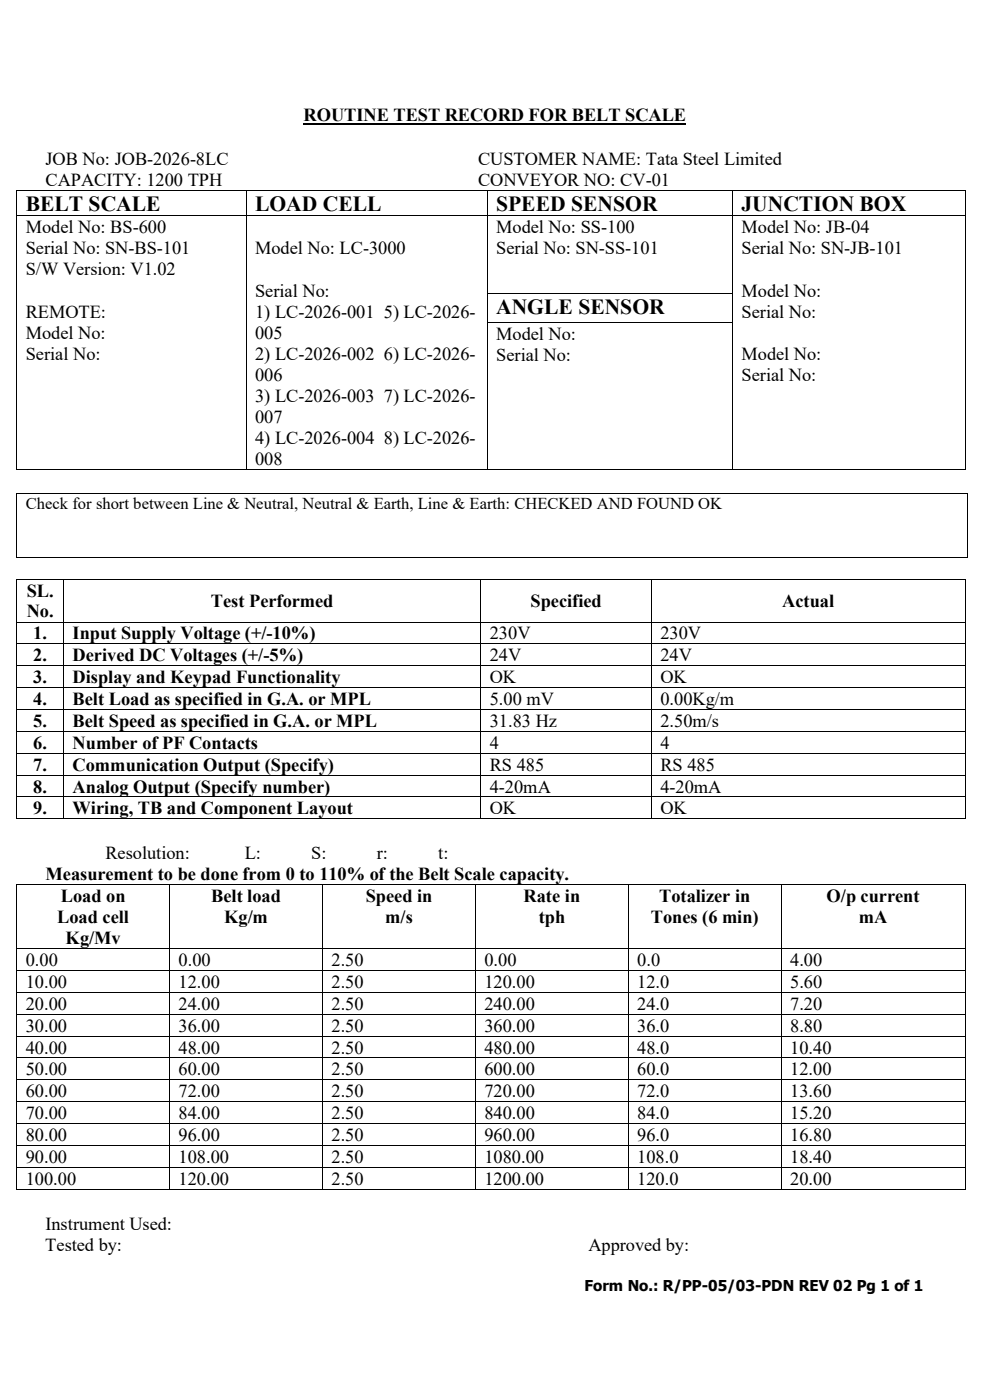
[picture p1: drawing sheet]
<svg xmlns="http://www.w3.org/2000/svg" width="210mm" height="297mm" viewBox="0 0 210 297" stroke-linecap="round" stroke-linejoin="round" font-family="sans-serif">
<defs><g id="words">
<g font-size="4.6">
<text x="5.5" y="44.8">BELT SCALE</text>
<text x="54.1" y="44.8">LOAD CELL</text>
<text x="105.3" y="44.8">SPEED SENSOR</text>
<text x="157.3" y="44.8">JUNCTION BOX</text>
<text x="105.3" y="66.6">ANGLE SENSOR</text>
</g>
<g font-size="3.9">
<text x="64.4" y="25.6">ROUTINE TEST RECORD FOR BELT SCALE</text>
<text x="9.7" y="35">JOB No: JOB-2026-8LC</text>
<text x="101.4" y="35">CUSTOMER NAME: Tata Steel Limited</text>
<text x="9.7" y="39.4">CAPACITY: 1200 TPH</text>
<text x="101.4" y="39.4">CONVEYOR NO: CV-01</text>
<text x="5.5" y="49.5">Model No: BS-600</text>
<text x="5.5" y="54">Serial No: SN-BS-101</text>
<text x="54.1" y="54">Model No: LC-3000</text>
<text x="105.3" y="49.5">Model No: SS-100</text>
<text x="105.3" y="54">Serial No: SN-SS-101</text>
<text x="157.3" y="49.5">Model No: JB-04</text>
<text x="157.3" y="54">Serial No: SN-JB-101</text>
<text x="5.5" y="58.4">S/W Version: V1.02</text>
<text x="54.1" y="62.9">Serial No:</text>
<text x="157.3" y="62.9">Model No:</text>
<text x="5.5" y="67.4">REMOTE:</text>
<text x="5.5" y="71.8">Model No:</text>
<text x="54.1" y="67.4">1) LC-2026-001 5) LC-2026-</text>
<text x="54.1" y="71.8">005</text>
<text x="157.3" y="67.4">Serial No:</text>
<text x="5.5" y="76.3">Serial No:</text>
<text x="54.1" y="76.3">2) LC-2026-002 6) LC-2026-</text>
<text x="105.3" y="72.1">Model No:</text>
<text x="105.3" y="76.5">Serial No:</text>
<text x="157.3" y="76.3">Model No:</text>
<text x="54.1" y="80.7">006</text>
<text x="157.3" y="80.7">Serial No:</text>
<text x="54.1" y="85.2">3) LC-2026-003 7) LC-2026-</text>
<text x="54.1" y="89.7">007</text>
<text x="54.1" y="94.2">4) LC-2026-004 8) LC-2026-</text>
<text x="54.1" y="98.6">008</text>
<text x="5.7" y="126.6">SL.</text>
<text x="5.7" y="131">No.</text>
<text x="44.8" y="128.8">Test Performed</text>
<text x="112.5" y="128.8">Specified</text>
<text x="165.9" y="128.8">Actual</text>
<text x="7.1" y="135.7">1.</text>
<text x="15.4" y="135.7">Input Supply Voltage (+/-10%)</text>
<text x="103.9" y="135.7">230V</text>
<text x="140.1" y="135.7">230V</text>
<text x="7.1" y="140.3">2.</text>
<text x="15.4" y="140.3">Derived DC Voltages (+/-5%)</text>
<text x="103.9" y="140.3">24V</text>
<text x="140.1" y="140.3">24V</text>
<text x="7.1" y="144.9">3.</text>
<text x="7.1" y="149.6">4.</text>
<text x="15.4" y="144.9">Display and Keypad Functionality</text>
<text x="15.4" y="149.6">Belt Load as specified in G.A. or MPL</text>
<text x="103.9" y="144.9">OK</text>
<text x="103.9" y="149.6">5.00 mV</text>
<text x="140.1" y="144.9">OK</text>
<text x="140.1" y="149.6">0.00Kg/m</text>
<text x="7.1" y="154.2">5.</text>
<text x="15.4" y="154.2">Belt Speed as specified in G.A. or MPL</text>
<text x="103.9" y="154.2">31.83 Hz</text>
<text x="140.1" y="154.2">2.50m/s</text>
<text x="7.1" y="158.9">6.</text>
<text x="15.4" y="158.9">Number of PF Contacts</text>
<text x="103.9" y="158.9">4</text>
<text x="140.1" y="158.9">4</text>
<text x="7.1" y="163.5">7.</text>
<text x="15.4" y="163.5">Communication Output (Specify)</text>
<text x="103.9" y="163.5">RS 485</text>
<text x="140.1" y="163.5">RS 485</text>
<text x="7.1" y="168.1">8.</text>
<text x="7.1" y="172.8">9.</text>
<text x="15.4" y="168.1">Analog Output (Specify number)</text>
<text x="15.4" y="172.8">Wiring, TB and Component Layout</text>
<text x="103.9" y="168.1">4-20mA</text>
<text x="103.9" y="172.8">OK</text>
<text x="140.1" y="168.1">4-20mA</text>
<text x="140.1" y="172.8">OK</text>
<text x="22.4" y="182.3">Resolution:</text>
<text x="52" y="182.3">L:</text>
<text x="66" y="182.3">S:</text>
<text x="79.9" y="182.3">r:</text>
<text x="93" y="182.3">t:</text>
<text x="9.7" y="186.8">Measurement to be done from 0 to 110% of the Belt Scale capacity.</text>
<text x="12.9" y="191.4">Load on</text>
<text x="44.8" y="191.4">Belt load</text>
<text x="77.6" y="191.4">Speed in</text>
<text x="111.1" y="191.4">Rate in</text>
<text x="139.9" y="191.4">Totalizer in</text>
<text x="175.3" y="191.4">O/p current</text>
<text x="12.1" y="195.9">Load cell</text>
<text x="47.5" y="195.9">Kg/m</text>
<text x="81.7" y="195.9">m/s</text>
<text x="114.3" y="195.9">tph</text>
<text x="138.1" y="195.9">Tones (6 min)</text>
<text x="182.2" y="195.9">mA</text>
<text x="13.9" y="200.3">Kg/Mv</text>
<text x="5.5" y="204.9">0.00</text>
<text x="5.5" y="209.6">10.00</text>
<text x="37.9" y="204.9">0.00</text>
<text x="37.9" y="209.6">12.00</text>
<text x="70.3" y="204.9">2.50</text>
<text x="70.3" y="209.6">2.50</text>
<text x="102.8" y="204.9">0.00</text>
<text x="102.8" y="209.6">120.00</text>
<text x="135.2" y="204.9">0.0</text>
<text x="135.2" y="209.6">12.0</text>
<text x="167.6" y="204.9">4.00</text>
<text x="167.6" y="209.6">5.60</text>
<text x="5.5" y="214.2">20.00</text>
<text x="37.9" y="214.2">24.00</text>
<text x="70.3" y="214.2">2.50</text>
<text x="102.8" y="214.2">240.00</text>
<text x="135.2" y="214.2">24.0</text>
<text x="167.6" y="214.2">7.20</text>
<text x="5.5" y="218.9">30.00</text>
<text x="37.9" y="218.9">36.00</text>
<text x="70.3" y="218.9">2.50</text>
<text x="102.8" y="218.9">360.00</text>
<text x="135.2" y="218.9">36.0</text>
<text x="167.6" y="218.9">8.80</text>
<text x="5.5" y="223.5">40.00</text>
<text x="37.9" y="223.5">48.00</text>
<text x="70.3" y="223.5">2.50</text>
<text x="102.8" y="223.5">480.00</text>
<text x="135.2" y="223.5">48.0</text>
<text x="167.6" y="223.5">10.40</text>
<text x="5.5" y="228.1">50.00</text>
<text x="5.5" y="232.8">60.00</text>
<text x="37.9" y="228.1">60.00</text>
<text x="37.9" y="232.8">72.00</text>
<text x="70.3" y="228.1">2.50</text>
<text x="70.3" y="232.8">2.50</text>
<text x="102.8" y="228.1">600.00</text>
<text x="102.8" y="232.8">720.00</text>
<text x="135.2" y="228.1">60.0</text>
<text x="135.2" y="232.8">72.0</text>
<text x="167.6" y="228.1">12.00</text>
<text x="167.6" y="232.8">13.60</text>
<text x="5.5" y="237.4">70.00</text>
<text x="37.9" y="237.4">84.00</text>
<text x="70.3" y="237.4">2.50</text>
<text x="102.8" y="237.4">840.00</text>
<text x="135.2" y="237.4">84.0</text>
<text x="167.6" y="237.4">15.20</text>
<text x="5.5" y="242.1">80.00</text>
<text x="37.9" y="242.1">96.00</text>
<text x="70.3" y="242.1">2.50</text>
<text x="102.8" y="242.1">960.00</text>
<text x="135.2" y="242.1">96.0</text>
<text x="167.6" y="242.1">16.80</text>
<text x="5.5" y="246.7">90.00</text>
<text x="5.5" y="251.3">100.00</text>
<text x="37.9" y="246.7">108.00</text>
<text x="37.9" y="251.3">120.00</text>
<text x="70.3" y="246.7">2.50</text>
<text x="70.3" y="251.3">2.50</text>
<text x="102.8" y="246.7">1080.00</text>
<text x="102.8" y="251.3">1200.00</text>
<text x="135.2" y="246.7">108.0</text>
<text x="135.2" y="251.3">120.0</text>
<text x="167.6" y="246.7">18.40</text>
<text x="167.6" y="251.3">20.00</text>
<text x="9.7" y="260.9">Instrument Used:</text>
<text x="9.6" y="265.3">Tested by:</text>
<text x="124.8" y="265.3">Approved by:</text>
</g>
<text font-size="3.5" x="5.5" y="108">Check for short between Line &amp; Neutral, Neutral &amp; Earth, Line &amp; Earth: CHECKED AND FOUND OK</text>
<text font-size="3.2" x="124" y="274">Form No.: R/PP-05/03-PDN REV 02 Pg 1 of 1</text>
</g></defs>
<path d="M64.4 26.2h81.2" fill="none" stroke="#000" stroke-width=".38"/>
<g fill="#000">
<path d="M3.5 40.3h.1v.2h-.1z" fill-rule="evenodd"/>
<path d="M3.5 40.3h.1v.2h-.1z" fill-rule="evenodd"/>
<path d="M3.5 45.7h.1v.2h-.1z" fill-rule="evenodd"/>
<path d="M52.1 40.3h.2v.2h-.2z" fill-rule="evenodd"/>
<path d="M52.1 45.7h.2v.2h-.2z" fill-rule="evenodd"/>
<path d="M103.3 40.3h.1v.2h-.1z" fill-rule="evenodd"/>
<path d="M103.3 45.7h.1v.2h-.1z" fill-rule="evenodd"/>
<path d="M155.4 40.3h.1v.2h-.1z" fill-rule="evenodd"/>
<path d="M155.4 45.7h.1v.2h-.1z" fill-rule="evenodd"/>
<path d="M204.6 40.3h.2v.2h-.2z" fill-rule="evenodd"/>
<path d="M204.6 40.3h.2v.2h-.2z" fill-rule="evenodd"/>
<path d="M204.6 45.7h.2v.2h-.2z" fill-rule="evenodd"/>
<path d="M3.5 62.2h.1v.1h-.1z" fill-rule="evenodd"/>
<path d="M3.5 68.2h.1v.2h-.1z" fill-rule="evenodd"/>
<path d="M52.1 62.2h.2v.1h-.2z" fill-rule="evenodd"/>
<path d="M52.1 68.2h.2v.2h-.2z" fill-rule="evenodd"/>
<path d="M103.3 62.2h.1v.1h-.1z" fill-rule="evenodd"/>
<path d="M103.3 68.2h.1v.2h-.1z" fill-rule="evenodd"/>
<path d="M155.4 62.2h.1v.1h-.1z" fill-rule="evenodd"/>
<path d="M155.4 68.2h.1v.2h-.1z" fill-rule="evenodd"/>
<path d="M204.6 62.2h.2v.1h-.2z" fill-rule="evenodd"/>
<path d="M204.6 68.2h.2v.2h-.2z" fill-rule="evenodd"/>
<path d="M3.5 99.5h.1v.2h-.1z" fill-rule="evenodd"/>
<path d="M3.5 99.5h.1v.2h-.1z" fill-rule="evenodd"/>
<path d="M52.1 99.5h.2v.2h-.2z" fill-rule="evenodd"/>
<path d="M103.3 99.5h.1v.2h-.1z" fill-rule="evenodd"/>
<path d="M155.4 99.5h.1v.2h-.1z" fill-rule="evenodd"/>
<path d="M204.6 99.5h.2v.2h-.2z" fill-rule="evenodd"/>
<path d="M204.6 99.5h.2v.2h-.2z" fill-rule="evenodd"/>
<path d="M3.5 104.5h.1v.2h-.1z" fill-rule="evenodd"/>
<path d="M3.5 104.5h.1v.2h-.1z" fill-rule="evenodd"/>
<path d="M3.5 118.1h.1v.2h-.1z" fill-rule="evenodd"/>
<path d="M3.5 118.1h.1v.2h-.1z" fill-rule="evenodd"/>
<path d="M205.1 104.5h.1v.2h-.1z" fill-rule="evenodd"/>
<path d="M205.1 104.5h.1v.2h-.1z" fill-rule="evenodd"/>
<path d="M205.1 118.1h.1v.2h-.1z" fill-rule="evenodd"/>
<path d="M205.1 118.1h.1v.2h-.1z" fill-rule="evenodd"/>
<path d="M3.5 122.8h.1v.2h-.1z" fill-rule="evenodd"/>
<path d="M3.5 122.8h.1v.2h-.1z" fill-rule="evenodd"/>
<path d="M3.5 131.9h.1v.2h-.1z" fill-rule="evenodd"/>
<path d="M3.5 136.5h.1v.2h-.1z" fill-rule="evenodd"/>
<path d="M13.4 122.8h.2v.2h-.2z" fill-rule="evenodd"/>
<path d="M13.4 131.9h.2v.2h-.2z" fill-rule="evenodd"/>
<path d="M13.4 136.5h.2v.2h-.2z" fill-rule="evenodd"/>
<path d="M101.9 122.8h.2v.2h-.2z" fill-rule="evenodd"/>
<path d="M101.9 131.9h.2v.2h-.2z" fill-rule="evenodd"/>
<path d="M101.9 136.5h.2v.2h-.2z" fill-rule="evenodd"/>
<path d="M138.1 122.8h.2v.2h-.2z" fill-rule="evenodd"/>
<path d="M138.1 131.9h.2v.2h-.2z" fill-rule="evenodd"/>
<path d="M138.1 136.5h.2v.2h-.2z" fill-rule="evenodd"/>
<path d="M204.6 122.8h.2v.2h-.2z" fill-rule="evenodd"/>
<path d="M204.6 122.8h.2v.2h-.2z" fill-rule="evenodd"/>
<path d="M204.6 131.9h.2v.2h-.2z" fill-rule="evenodd"/>
<path d="M204.6 136.5h.2v.2h-.2z" fill-rule="evenodd"/>
<path d="M3.5 141.2h.1v.1h-.1z" fill-rule="evenodd"/>
<path d="M3.5 145.8h.1v.2h-.1z" fill-rule="evenodd"/>
<path d="M3.5 150.4h.1v.2h-.1z" fill-rule="evenodd"/>
<path d="M3.5 155.1h.1v.2h-.1z" fill-rule="evenodd"/>
<path d="M3.5 159.7h.1v.2h-.1z" fill-rule="evenodd"/>
<path d="M13.4 141.2h.2v.1h-.2z" fill-rule="evenodd"/>
<path d="M13.4 145.8h.2v.2h-.2z" fill-rule="evenodd"/>
<path d="M13.4 150.4h.2v.2h-.2z" fill-rule="evenodd"/>
<path d="M13.4 155.1h.2v.2h-.2z" fill-rule="evenodd"/>
<path d="M13.4 159.7h.2v.2h-.2z" fill-rule="evenodd"/>
<path d="M101.9 141.2h.2v.1h-.2z" fill-rule="evenodd"/>
<path d="M101.9 145.8h.2v.2h-.2z" fill-rule="evenodd"/>
<path d="M101.9 150.4h.2v.2h-.2z" fill-rule="evenodd"/>
<path d="M101.9 155.1h.2v.2h-.2z" fill-rule="evenodd"/>
<path d="M101.9 159.7h.2v.2h-.2z" fill-rule="evenodd"/>
<path d="M138.1 141.2h.2v.1h-.2z" fill-rule="evenodd"/>
<path d="M138.1 145.8h.2v.2h-.2z" fill-rule="evenodd"/>
<path d="M138.1 150.4h.2v.2h-.2z" fill-rule="evenodd"/>
<path d="M138.1 155.1h.2v.2h-.2z" fill-rule="evenodd"/>
<path d="M138.1 159.7h.2v.2h-.2z" fill-rule="evenodd"/>
<path d="M204.6 141.2h.2v.1h-.2z" fill-rule="evenodd"/>
<path d="M204.6 145.8h.2v.2h-.2z" fill-rule="evenodd"/>
<path d="M204.6 150.4h.2v.2h-.2z" fill-rule="evenodd"/>
<path d="M204.6 155.1h.2v.2h-.2z" fill-rule="evenodd"/>
<path d="M204.6 159.7h.2v.2h-.2z" fill-rule="evenodd"/>
<path d="M3.5 164.4h.1v.1h-.1z" fill-rule="evenodd"/>
<path d="M3.5 169h.1v.1h-.1z" fill-rule="evenodd"/>
<path d="M3.5 173.6h.1v.2h-.1z" fill-rule="evenodd"/>
<path d="M3.5 173.6h.1v.2h-.1z" fill-rule="evenodd"/>
<path d="M13.4 164.4h.2v.1h-.2z" fill-rule="evenodd"/>
<path d="M13.4 169h.2v.1h-.2z" fill-rule="evenodd"/>
<path d="M13.4 173.6h.2v.2h-.2z" fill-rule="evenodd"/>
<path d="M101.9 164.4h.2v.1h-.2z" fill-rule="evenodd"/>
<path d="M101.9 169h.2v.1h-.2z" fill-rule="evenodd"/>
<path d="M101.9 173.6h.2v.2h-.2z" fill-rule="evenodd"/>
<path d="M138.1 164.4h.2v.1h-.2z" fill-rule="evenodd"/>
<path d="M138.1 169h.2v.1h-.2z" fill-rule="evenodd"/>
<path d="M138.1 173.6h.2v.2h-.2z" fill-rule="evenodd"/>
<path d="M204.6 164.4h.2v.1h-.2z" fill-rule="evenodd"/>
<path d="M204.6 169h.2v.1h-.2z" fill-rule="evenodd"/>
<path d="M204.6 173.6h.2v.2h-.2z" fill-rule="evenodd"/>
<path d="M204.6 173.6h.2v.2h-.2z" fill-rule="evenodd"/>
<path d="M3.5 187.6h.1v.2h-.1z" fill-rule="evenodd"/>
<path d="M3.5 187.6h.1v.2h-.1z" fill-rule="evenodd"/>
<path d="M35.9 187.6h.2v.2h-.2z" fill-rule="evenodd"/>
<path d="M68.3 187.6h.2v.2h-.2z" fill-rule="evenodd"/>
<path d="M100.8 187.6h.1v.2h-.1z" fill-rule="evenodd"/>
<path d="M133.2 187.6h.2v.2h-.2z" fill-rule="evenodd"/>
<path d="M165.6 187.6h.2v.2h-.2z" fill-rule="evenodd"/>
<path d="M204.6 187.6h.2v.2h-.2z" fill-rule="evenodd"/>
<path d="M204.6 187.6h.2v.2h-.2z" fill-rule="evenodd"/>
<path d="M3.5 201.2h.1v.1h-.1z" fill-rule="evenodd"/>
<path d="M3.5 205.8h.1v.2h-.1z" fill-rule="evenodd"/>
<path d="M3.5 210.4h.1v.2h-.1z" fill-rule="evenodd"/>
<path d="M3.5 215.1h.1v.1h-.1z" fill-rule="evenodd"/>
<path d="M3.5 219.7h.1v.2h-.1z" fill-rule="evenodd"/>
<path d="M35.9 201.2h.2v.1h-.2z" fill-rule="evenodd"/>
<path d="M35.9 205.8h.2v.2h-.2z" fill-rule="evenodd"/>
<path d="M35.9 210.4h.2v.2h-.2z" fill-rule="evenodd"/>
<path d="M35.9 215.1h.2v.1h-.2z" fill-rule="evenodd"/>
<path d="M35.9 219.7h.2v.2h-.2z" fill-rule="evenodd"/>
<path d="M68.3 201.2h.2v.1h-.2z" fill-rule="evenodd"/>
<path d="M68.3 205.8h.2v.2h-.2z" fill-rule="evenodd"/>
<path d="M68.3 210.4h.2v.2h-.2z" fill-rule="evenodd"/>
<path d="M68.3 215.1h.2v.1h-.2z" fill-rule="evenodd"/>
<path d="M68.3 219.7h.2v.2h-.2z" fill-rule="evenodd"/>
<path d="M100.8 201.2h.1v.1h-.1z" fill-rule="evenodd"/>
<path d="M100.8 205.8h.1v.2h-.1z" fill-rule="evenodd"/>
<path d="M100.8 210.4h.1v.2h-.1z" fill-rule="evenodd"/>
<path d="M100.8 215.1h.1v.1h-.1z" fill-rule="evenodd"/>
<path d="M100.8 219.7h.1v.2h-.1z" fill-rule="evenodd"/>
<path d="M133.2 201.2h.2v.1h-.2z" fill-rule="evenodd"/>
<path d="M133.2 205.8h.2v.2h-.2z" fill-rule="evenodd"/>
<path d="M133.2 210.4h.2v.2h-.2z" fill-rule="evenodd"/>
<path d="M133.2 215.1h.2v.1h-.2z" fill-rule="evenodd"/>
<path d="M133.2 219.7h.2v.2h-.2z" fill-rule="evenodd"/>
<path d="M165.6 201.2h.2v.1h-.2z" fill-rule="evenodd"/>
<path d="M165.6 205.8h.2v.2h-.2z" fill-rule="evenodd"/>
<path d="M165.6 210.4h.2v.2h-.2z" fill-rule="evenodd"/>
<path d="M165.6 215.1h.2v.1h-.2z" fill-rule="evenodd"/>
<path d="M165.6 219.7h.2v.2h-.2z" fill-rule="evenodd"/>
<path d="M204.6 201.2h.2v.1h-.2z" fill-rule="evenodd"/>
<path d="M204.6 205.8h.2v.2h-.2z" fill-rule="evenodd"/>
<path d="M204.6 210.4h.2v.2h-.2z" fill-rule="evenodd"/>
<path d="M204.6 215.1h.2v.1h-.2z" fill-rule="evenodd"/>
<path d="M204.6 219.7h.2v.2h-.2z" fill-rule="evenodd"/>
<path d="M3.5 224.4h.1v.1h-.1z" fill-rule="evenodd"/>
<path d="M3.5 229h.1v.2h-.1z" fill-rule="evenodd"/>
<path d="M3.5 233.6h.1v.2h-.1z" fill-rule="evenodd"/>
<path d="M3.5 238.3h.1v.2h-.1z" fill-rule="evenodd"/>
<path d="M35.9 224.4h.2v.1h-.2z" fill-rule="evenodd"/>
<path d="M35.9 229h.2v.2h-.2z" fill-rule="evenodd"/>
<path d="M35.9 233.6h.2v.2h-.2z" fill-rule="evenodd"/>
<path d="M35.9 238.3h.2v.2h-.2z" fill-rule="evenodd"/>
<path d="M68.3 224.4h.2v.1h-.2z" fill-rule="evenodd"/>
<path d="M68.3 229h.2v.2h-.2z" fill-rule="evenodd"/>
<path d="M68.3 233.6h.2v.2h-.2z" fill-rule="evenodd"/>
<path d="M68.3 238.3h.2v.2h-.2z" fill-rule="evenodd"/>
<path d="M100.8 224.4h.1v.1h-.1z" fill-rule="evenodd"/>
<path d="M100.8 229h.1v.2h-.1z" fill-rule="evenodd"/>
<path d="M100.8 233.6h.1v.2h-.1z" fill-rule="evenodd"/>
<path d="M100.8 238.3h.1v.2h-.1z" fill-rule="evenodd"/>
<path d="M133.2 224.4h.2v.1h-.2z" fill-rule="evenodd"/>
<path d="M133.2 229h.2v.2h-.2z" fill-rule="evenodd"/>
<path d="M133.2 233.6h.2v.2h-.2z" fill-rule="evenodd"/>
<path d="M133.2 238.3h.2v.2h-.2z" fill-rule="evenodd"/>
<path d="M165.6 224.4h.2v.1h-.2z" fill-rule="evenodd"/>
<path d="M165.6 229h.2v.2h-.2z" fill-rule="evenodd"/>
<path d="M165.6 233.6h.2v.2h-.2z" fill-rule="evenodd"/>
<path d="M165.6 238.3h.2v.2h-.2z" fill-rule="evenodd"/>
<path d="M204.6 224.4h.2v.1h-.2z" fill-rule="evenodd"/>
<path d="M204.6 229h.2v.2h-.2z" fill-rule="evenodd"/>
<path d="M204.6 233.6h.2v.2h-.2z" fill-rule="evenodd"/>
<path d="M204.6 238.3h.2v.2h-.2z" fill-rule="evenodd"/>
<path d="M3.5 242.9h.1v.2h-.1z" fill-rule="evenodd"/>
<path d="M3.5 247.6h.1v.1h-.1z" fill-rule="evenodd"/>
<path d="M3.5 252.2h.1v.2h-.1z" fill-rule="evenodd"/>
<path d="M3.5 252.2h.1v.2h-.1z" fill-rule="evenodd"/>
<path d="M35.9 242.9h.2v.2h-.2z" fill-rule="evenodd"/>
<path d="M35.9 247.6h.2v.1h-.2z" fill-rule="evenodd"/>
<path d="M35.9 252.2h.2v.2h-.2z" fill-rule="evenodd"/>
<path d="M68.3 242.9h.2v.2h-.2z" fill-rule="evenodd"/>
<path d="M68.3 247.6h.2v.1h-.2z" fill-rule="evenodd"/>
<path d="M68.3 252.2h.2v.2h-.2z" fill-rule="evenodd"/>
<path d="M100.8 242.9h.1v.2h-.1z" fill-rule="evenodd"/>
<path d="M100.8 247.6h.1v.1h-.1z" fill-rule="evenodd"/>
<path d="M100.8 252.2h.1v.2h-.1z" fill-rule="evenodd"/>
<path d="M133.2 242.9h.2v.2h-.2z" fill-rule="evenodd"/>
<path d="M133.2 247.6h.2v.1h-.2z" fill-rule="evenodd"/>
<path d="M133.2 252.2h.2v.2h-.2z" fill-rule="evenodd"/>
<path d="M165.6 242.9h.2v.2h-.2z" fill-rule="evenodd"/>
<path d="M165.6 247.6h.2v.1h-.2z" fill-rule="evenodd"/>
<path d="M165.6 252.2h.2v.2h-.2z" fill-rule="evenodd"/>
<path d="M204.6 242.9h.2v.2h-.2z" fill-rule="evenodd"/>
<path d="M204.6 247.6h.2v.1h-.2z" fill-rule="evenodd"/>
<path d="M204.6 252.2h.2v.2h-.2z" fill-rule="evenodd"/>
<path d="M204.6 252.2h.2v.2h-.2z" fill-rule="evenodd"/>
</g>
<g fill="none" stroke="#000" stroke-width=".21">
<path d="M3.6 40.5v5.2M3.6 45.9v16.3M3.6 40.4h48.5M3.6 45.8h48.5M52.2 40.5v5.2M52.2 45.9v16.3M52.3 40.4h51M52.3 45.8h51M103.4 40.5v5.2M103.4 45.9v16.3M103.4 40.4h52M103.4 45.8h52"/>
<path d="M155.4 40.5v5.2M155.4 45.9v16.3M155.5 40.4h49.1M155.5 45.8h49.1M204.7 40.5v5.2M204.7 45.9v16.3M3.6 62.3v5.9M3.6 68.4v31.1M52.2 62.3v5.9M52.2 68.4v31.1M103.4 62.3v5.9M103.4 68.4v31.1"/>
<path d="M103.4 62.2h52M103.4 68.3h52M155.4 62.3v5.9M155.4 68.4v31.1M204.7 62.3v5.9M204.7 68.4v31.1M3.6 99.6h48.5M52.3 99.6h51M103.4 99.6h52M155.5 99.6h49.1M3.6 104.7v13.4M3.6 104.6h201.5"/>
<path d="M3.6 118.2h201.5M205.1 104.7v13.4M3.6 123v8.9M3.6 132.1v4.4M3.6 136.7v4.5M3.6 122.9h9.8M3.6 132h9.8M3.6 136.6h9.8M13.5 123v8.9M13.5 132.1v4.4M13.5 136.7v4.5M13.6 122.9h88.3"/>
<path d="M13.6 132h88.3M13.6 136.6h88.3M102 123v8.9M102 132.1v4.4M102 136.7v4.5M102.1 122.9h36M102.1 132h36M102.1 136.6h36M138.2 123v8.9M138.2 132.1v4.4M138.2 136.7v4.5M138.3 122.9h66.3"/>
<path d="M138.3 132h66.3M138.3 136.6h66.3M204.7 123v8.9M204.7 132.1v4.4M204.7 136.7v4.5M3.6 141.3v4.5M3.6 146v4.4M3.6 150.6v4.5M3.6 155.3v4.4M3.6 159.9v4.5M3.6 141.2h9.8M3.6 145.9h9.8"/>
<path d="M3.6 150.5h9.8M3.6 155.2h9.8M3.6 159.8h9.8M13.5 141.3v4.5M13.5 146v4.4M13.5 150.6v4.5M13.5 155.3v4.4M13.5 159.9v4.5M13.6 141.2h88.3M13.6 145.9h88.3M13.6 150.5h88.3M13.6 155.2h88.3"/>
<path d="M13.6 159.8h88.3M102 141.3v4.5M102 146v4.4M102 150.6v4.5M102 155.3v4.4M102 159.9v4.5M102.1 141.2h36M102.1 145.9h36M102.1 150.5h36M102.1 155.2h36M102.1 159.8h36M138.2 141.3v4.5"/>
<path d="M138.2 146v4.4M138.2 150.6v4.5M138.2 155.3v4.4M138.2 159.9v4.5M138.3 141.2h66.3M138.3 145.9h66.3M138.3 150.5h66.3M138.3 155.2h66.3M138.3 159.8h66.3M204.7 141.3v4.5M204.7 146v4.4M204.7 150.6v4.5"/>
<path d="M204.7 155.3v4.4M204.7 159.9v4.5M3.6 164.5v4.5M3.6 169.1v4.5M3.6 164.4h9.8M3.6 169.1h9.8M3.6 173.7h9.8M13.5 164.5v4.5M13.5 169.1v4.5M13.6 164.4h88.3M13.6 169.1h88.3M13.6 173.7h88.3"/>
<path d="M102 164.5v4.5M102 169.1v4.5M102.1 164.4h36M102.1 169.1h36M102.1 173.7h36M138.2 164.5v4.5M138.2 169.1v4.5M138.3 164.4h66.3M138.3 169.1h66.3M138.3 173.7h66.3M204.7 164.5v4.5M204.7 169.1v4.5"/>
<path d="M3.6 187.8v13.4M3.6 187.7h32.3M36 187.8v13.4M36.1 187.7h32.2M68.4 187.8v13.4M68.5 187.7h32.3M100.9 187.8v13.4M100.9 187.7h32.3M133.3 187.8v13.4M133.4 187.7h32.2M165.7 187.8v13.4M165.8 187.7h38.8"/>
<path d="M204.7 187.8v13.4M3.6 201.3v4.5M3.6 206v4.4M3.6 210.6v4.5M3.6 215.2v4.5M3.6 219.9v4.5M3.6 201.2h32.3M3.6 205.9h32.3M3.6 210.5h32.3M3.6 215.2h32.3M3.6 219.8h32.3M36 201.3v4.5"/>
<path d="M36 206v4.4M36 210.6v4.5M36 215.2v4.5M36 219.9v4.5M36.1 201.2h32.2M36.1 205.9h32.2M36.1 210.5h32.2M36.1 215.2h32.2M36.1 219.8h32.2M68.4 201.3v4.5M68.4 206v4.4M68.4 210.6v4.5"/>
<path d="M68.4 215.2v4.5M68.4 219.9v4.5M68.5 201.2h32.3M68.5 205.9h32.3M68.5 210.5h32.3M68.5 215.2h32.3M68.5 219.8h32.3M100.9 201.3v4.5M100.9 206v4.4M100.9 210.6v4.5M100.9 215.2v4.5M100.9 219.9v4.5"/>
<path d="M100.9 201.2h32.3M100.9 205.9h32.3M100.9 210.5h32.3M100.9 215.2h32.3M100.9 219.8h32.3M133.3 201.3v4.5M133.3 206v4.4M133.3 210.6v4.5M133.3 215.2v4.5M133.3 219.9v4.5M133.4 201.2h32.2M133.4 205.9h32.2"/>
<path d="M133.4 210.5h32.2M133.4 215.2h32.2M133.4 219.8h32.2M165.7 201.3v4.5M165.7 206v4.4M165.7 210.6v4.5M165.7 215.2v4.5M165.7 219.9v4.5M165.8 201.2h38.8M165.8 205.9h38.8M165.8 210.5h38.8M165.8 215.2h38.8"/>
<path d="M165.8 219.8h38.8M204.7 201.3v4.5M204.7 206v4.4M204.7 210.6v4.5M204.7 215.2v4.5M204.7 219.9v4.5M3.6 224.5v4.5M3.6 229.2v4.4M3.6 233.8v4.5M3.6 238.5v4.4M3.6 224.4h32.3M3.6 229.1h32.3"/>
<path d="M3.6 233.7h32.3M3.6 238.4h32.3M36 224.5v4.5M36 229.2v4.4M36 233.8v4.5M36 238.5v4.4M36.1 224.4h32.2M36.1 229.1h32.2M36.1 233.7h32.2M36.1 238.4h32.2M68.4 224.5v4.5M68.4 229.2v4.4"/>
<path d="M68.4 233.8v4.5M68.4 238.5v4.4M68.5 224.4h32.3M68.5 229.1h32.3M68.5 233.7h32.3M68.5 238.4h32.3M100.9 224.5v4.5M100.9 229.2v4.4M100.9 233.8v4.5M100.9 238.5v4.4M100.9 224.4h32.3M100.9 229.1h32.3"/>
<path d="M100.9 233.7h32.3M100.9 238.4h32.3M133.3 224.5v4.5M133.3 229.2v4.4M133.3 233.8v4.5M133.3 238.5v4.4M133.4 224.4h32.2M133.4 229.1h32.2M133.4 233.7h32.2M133.4 238.4h32.2M165.7 224.5v4.5M165.7 229.2v4.4"/>
<path d="M165.7 233.8v4.5M165.7 238.5v4.4M165.8 224.4h38.8M165.8 229.1h38.8M165.8 233.7h38.8M165.8 238.4h38.8M204.7 224.5v4.5M204.7 229.2v4.4M204.7 233.8v4.5M204.7 238.5v4.4M3.6 243.1v4.5M3.6 247.7v4.5"/>
<path d="M3.6 243h32.3M3.6 247.6h32.3M3.6 252.3h32.3M36 243.1v4.5M36 247.7v4.5M36.1 243h32.2M36.1 247.6h32.2M36.1 252.3h32.2M68.4 243.1v4.5M68.4 247.7v4.5M68.5 243h32.3M68.5 247.6h32.3"/>
<path d="M68.5 252.3h32.3M100.9 243.1v4.5M100.9 247.7v4.5M100.9 243h32.3M100.9 247.6h32.3M100.9 252.3h32.3M133.3 243.1v4.5M133.3 247.7v4.5M133.4 243h32.2M133.4 247.6h32.2M133.4 252.3h32.2M165.7 243.1v4.5"/>
<path d="M165.7 247.7v4.5M165.8 243h38.8M165.8 247.6h38.8M165.8 252.3h38.8M204.7 243.1v4.5M204.7 247.7v4.5"/>
</g>
<use href="#words"/>
</svg>
